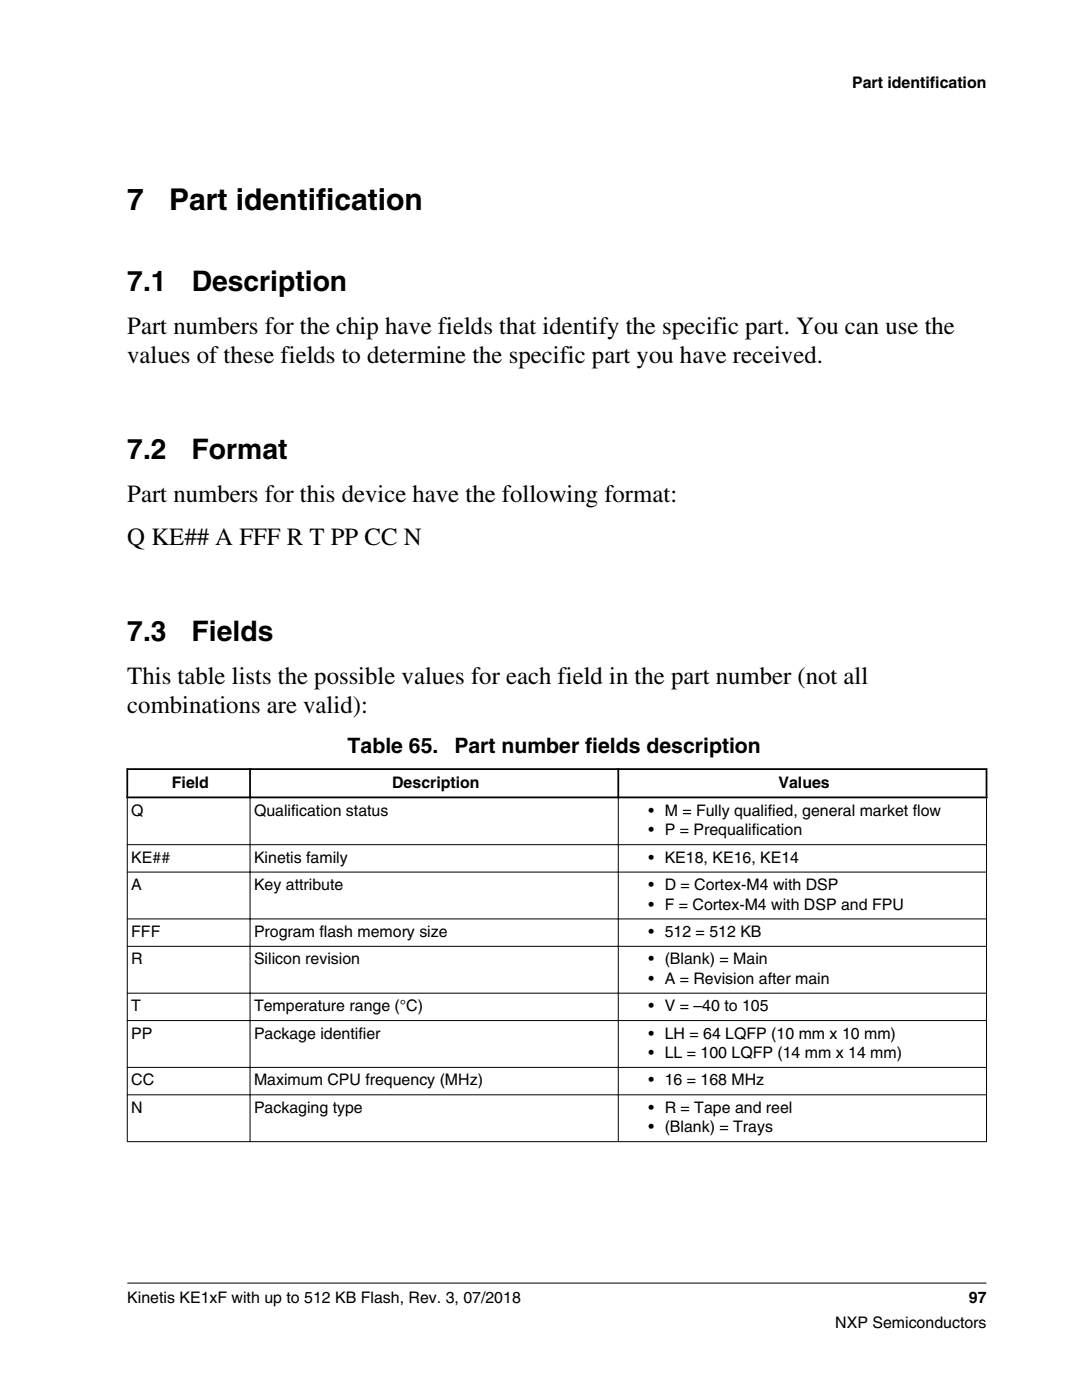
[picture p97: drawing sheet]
<svg xmlns="http://www.w3.org/2000/svg" width="216mm" height="279mm" viewBox="0 0 216 279" stroke-linecap="round" stroke-linejoin="round" font-family="sans-serif">
<defs><g id="words">
<g font-size="6">
<text x="25.4" y="42">7</text>
<text x="33.7" y="42">Part identification</text>
</g>
<g font-size="5.6">
<text x="25.4" y="58.1">7.1</text>
<text x="38.2" y="58.1">Description</text>
<text x="25.4" y="91.5">7.2</text>
<text x="38.2" y="91.5">Format</text>
<text x="25.4" y="127.9">7.3</text>
<text x="38.2" y="127.9">Fields</text>
</g>
<g font-size="4.9">
<text x="25.4" y="66.7">Part numbers for the chip have fields that identify the specific part. You can use the</text>
<text x="25.4" y="72.4">values of these fields to determine the specific part you have received.</text>
<text x="25.4" y="100.2">Part numbers for this device have the following format:</text>
<text x="25.4" y="108.8">Q KE## A FFF R T PP CC N</text>
<text x="25.4" y="136.6">This table lists the possible values for each field in the part number (not all</text>
<text x="25.4" y="142.2">combinations are valid):</text>
</g>
<g font-size="4.2">
<text x="69.4" y="150.2">Table 65.</text>
<text x="90.7" y="150.2">Part number fields description</text>
</g>
<g font-size="3.2">
<text x="170" y="17.5">Part identification</text>
<text x="34.3" y="157.2">Field</text>
<text x="78.3" y="157.2">Description</text>
<text x="155.3" y="157.2">Values</text>
<text x="26.2" y="162.8">Q</text>
<text x="50.7" y="162.8">Qualification status</text>
<text x="129.4" y="166.7">• P = Prequalification</text>
<text x="129.4" y="162.8">• M = Fully qualified, general market flow</text>
<text x="26.2" y="172.2">KE##</text>
<text x="50.7" y="172.2">Kinetis family</text>
<text x="129.4" y="172.2">• KE18, KE16, KE14</text>
<text x="26.2" y="177.7">A</text>
<text x="50.7" y="177.7">Key attribute</text>
<text x="129.4" y="177.7">• D = Cortex-M4 with DSP</text>
<text x="129.4" y="181.5">• F = Cortex-M4 with DSP and FPU</text>
<text x="26.2" y="187">FFF</text>
<text x="50.7" y="187">Program flash memory size</text>
<text x="129.4" y="187">• 512 = 512 KB</text>
<text x="26.2" y="192.5">R</text>
<text x="50.7" y="192.5">Silicon revision</text>
<text x="129.4" y="192.5">• (Blank) = Main</text>
<text x="129.4" y="196.3">• A = Revision after main</text>
<text x="26.2" y="201.8">T</text>
<text x="50.7" y="201.8">Temperature range (°C)</text>
<text x="129.4" y="201.8">• V = –40 to 105</text>
<text x="26.2" y="207.3">PP</text>
<text x="50.7" y="207.3">Package identifier</text>
<text x="129.4" y="207.3">• LH = 64 LQFP (10 mm x 10 mm)</text>
<text x="129.4" y="211.2">• LL = 100 LQFP (14 mm x 14 mm)</text>
<text x="26.2" y="216.6">CC</text>
<text x="50.7" y="216.6">Maximum CPU frequency (MHz)</text>
<text x="129.4" y="216.6">• 16 = 168 MHz</text>
<text x="26.2" y="222.1">N</text>
<text x="50.7" y="222.1">Packaging type</text>
<text x="129.4" y="222.1">• R = Tape and reel</text>
<text x="129.4" y="226">• (Blank) = Trays</text>
<text x="25.4" y="260">Kinetis KE1xF with up to 512 KB Flash, Rev. 3, 07/2018</text>
<text x="193.3" y="260">97</text>
<text x="166.7" y="265">NXP Semiconductors</text>
</g>
</g></defs>
<path d="M25.2 153.5h171.8M25.2 159.1h171.8M25.4 153.3v6M49.9 153.3v6M123.4 153.3v6M196.8 153.3v6" fill="none" stroke="#000" stroke-width=".35"/>
<g fill="none" stroke="#000" stroke-width=".2">
<path d="M25.4 159.3v68.6M49.9 158.9v69M123.4 158.9v69M196.8 159.3v68.6M25.3 168.6h171.6M25.3 174h171.6M25.3 183.4h171.6M25.3 188.9h171.6M25.3 198.2h171.6M25.3 203.7h171.6M25.3 213h171.6M25.3 218.5h171.6"/>
<path d="M25.3 227.8h171.6M25.4 256.1h171.4"/>
</g>
<use href="#words"/>
</svg>
